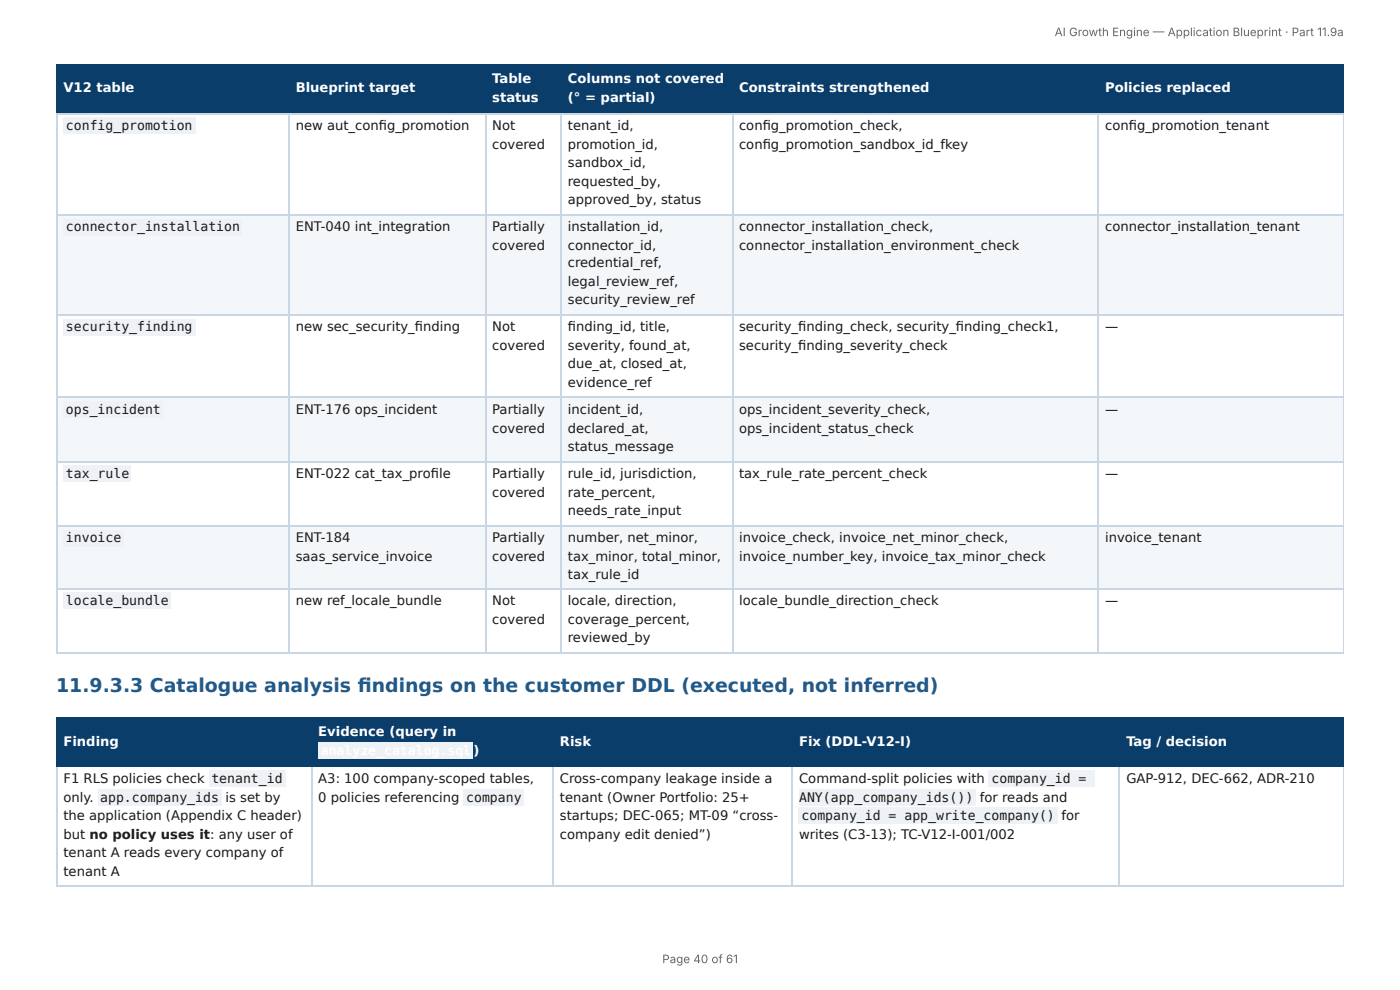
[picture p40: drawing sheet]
<svg xmlns="http://www.w3.org/2000/svg" width="297mm" height="210mm" viewBox="0 0 297 210" stroke-linecap="round" stroke-linejoin="round" font-family="sans-serif">
<defs><g id="words">
<text font-size="4" fill="#1f5a8c" x="11.9" y="146.9">11.9.3.3 Catalogue analysis fi ndings on the customer DDL (executed, not inferred)</text>
<g font-size="2.8" fill="#fff">
<text x="104.6" y="17.7">Table</text>
<text x="120.6" y="17.7">Columns not covered</text>
<text x="13.5" y="19.5">V12 table</text>
<text x="62.8" y="19.5">Blueprint target</text>
<text x="104.6" y="21.6">status</text>
<text x="120.6" y="21.6">(° = partial)</text>
<text x="157" y="19.5">Constraints strengthened</text>
<text x="234.7" y="19.5">Policies replaced</text>
<text x="13.5" y="158.4">Finding</text>
<text x="67.6" y="156.3">Evidence (query in</text>
<text x="100.6" y="160.2">)</text>
<text x="118.9" y="158.4">Risk</text>
<text x="169.7" y="158.4">Fix (DDL-V12-I)</text>
<text x="239.2" y="158.4">Tag / decision</text>
</g>
<g font-size="2.8" fill="#1a1a1a">
<text x="14" y="27.6">config_promotion</text>
<text x="62.8" y="27.6">new aut_confi g_promotion</text>
<text x="104.6" y="27.6">Not</text>
<text x="120.6" y="27.6">tenant_id,</text>
<text x="157" y="27.6">confi g_promotion_check,</text>
<text x="234.7" y="27.6">confi g_promotion_tenant</text>
<text x="104.6" y="31.6">covered</text>
<text x="120.6" y="31.6">promotion_id,</text>
<text x="120.6" y="35.5">sandbox_id,</text>
<text x="157" y="31.6">confi g_promotion_sandbox_id_fkey</text>
<text x="120.6" y="39.4">requested_by,</text>
<text x="120.6" y="43.4">approved_by, status</text>
<text x="14" y="49.1">connector_installation</text>
<text x="62.8" y="49.1">ENT-040 int_integration</text>
<text x="104.6" y="49.1">Partially</text>
<text x="104.6" y="53.1">covered</text>
<text x="120.6" y="49.1">installation_id,</text>
<text x="120.6" y="53.1">connector_id,</text>
<text x="157" y="49.1">connector_installation_check,</text>
<text x="157" y="53.1">connector_installation_environment_check</text>
<text x="234.7" y="49.1">connector_installation_tenant</text>
<text x="120.6" y="56.7">credential_ref,</text>
<text x="120.6" y="60.7">legal_review_ref,</text>
<text x="120.6" y="64.6">security_review_ref</text>
<text x="14" y="70.4">security_finding</text>
<text x="62.8" y="70.4">new sec_security_fi nding</text>
<text x="104.6" y="70.4">Not</text>
<text x="120.6" y="70.4">fi nding_id, title,</text>
<text x="157" y="70.4">security_fi nding_check, security_fi nding_check1,</text>
<text x="234.7" y="70.4">—</text>
<text x="104.6" y="74.3">covered</text>
<text x="120.6" y="74.3">severity, found_at,</text>
<text x="157" y="74.3">security_fi nding_severity_check</text>
<text x="120.6" y="78.2">due_at, closed_at,</text>
<text x="120.6" y="82.2">evidence_ref</text>
<text x="14" y="87.9">ops_incident</text>
<text x="62.8" y="87.9">ENT-176 ops_incident</text>
<text x="104.6" y="87.9">Partially</text>
<text x="120.6" y="87.9">incident_id,</text>
<text x="157" y="87.9">ops_incident_severity_check,</text>
<text x="234.7" y="87.9">—</text>
<text x="104.6" y="91.8">covered</text>
<text x="120.6" y="91.8">declared_at,</text>
<text x="120.6" y="95.8">status_message</text>
<text x="157" y="91.8">ops_incident_status_check</text>
<text x="14" y="101.5">tax_rule</text>
<text x="62.8" y="101.5">ENT-022 cat_tax_profi le</text>
<text x="104.6" y="101.5">Partially</text>
<text x="120.6" y="101.5">rule_id, jurisdiction,</text>
<text x="157" y="101.5">tax_rule_rate_percent_check</text>
<text x="234.7" y="101.5">—</text>
<text x="104.6" y="105.5">covered</text>
<text x="120.6" y="105.5">rate_percent,</text>
<text x="120.6" y="109.4">needs_rate_input</text>
<text x="14" y="115.2">invoice</text>
<text x="62.8" y="115.2">ENT-184</text>
<text x="62.8" y="119.1">saas_service_invoice</text>
<text x="104.6" y="115.2">Partially</text>
<text x="104.6" y="119.1">covered</text>
<text x="120.6" y="115.2">number, net_minor,</text>
<text x="120.6" y="119.1">tax_minor, total_minor,</text>
<text x="157" y="115.2">invoice_check, invoice_net_minor_check,</text>
<text x="157" y="119.1">invoice_number_key, invoice_tax_minor_check</text>
<text x="234.7" y="115.2">invoice_tenant</text>
<text x="120.6" y="123">tax_rule_id</text>
<text x="14" y="128.5">locale_bundle</text>
<text x="62.8" y="128.5">new ref_locale_bundle</text>
<text x="104.6" y="128.5">Not</text>
<text x="120.6" y="128.5">locale, direction,</text>
<text x="157" y="128.5">locale_bundle_direction_check</text>
<text x="234.7" y="128.5">—</text>
<text x="104.6" y="132.5">covered</text>
<text x="120.6" y="132.5">coverage_percent,</text>
<text x="120.6" y="136.4">reviewed_by</text>
<text x="13.5" y="166.3">F1 RLS policies check</text>
<text x="44.9" y="166.3">tenant_id</text>
<text x="67.6" y="166.3">A3: 100 company-scoped tables,</text>
<text x="118.9" y="166.3">Cross-company leakage inside a</text>
<text x="169.7" y="166.3">Command-split policies with</text>
<text x="210.6" y="166.3">company_id =</text>
<text x="239.2" y="166.3">GAP-912, DEC-662, ADR-210</text>
<text x="13.5" y="170.2">only.</text>
<text x="21.3" y="170.2">app.company_ids</text>
<text x="47.9" y="170.2">is set by</text>
<text x="67.6" y="170.2">0 policies referencing</text>
<text x="99" y="170.2">company</text>
<text x="118.9" y="170.2">tenant (Owner Portfolio: 25+</text>
<text x="169.7" y="170.2">ANY(app_company_ids())</text>
<text x="208.1" y="170.2">for reads and</text>
<text x="13.5" y="174.1">the application (Appendix C header)</text>
<text x="13.5" y="178.1">but no policy uses it: any user of</text>
<text x="118.9" y="174.1">startups; DEC-065; MT-09 “cross-</text>
<text x="118.9" y="178.1">company edit denied”)</text>
<text x="169.7" y="178.1">writes (C3-13); TC-V12-I-001/002</text>
<text x="170.2" y="174.1">company_id = app_write_company()</text>
<text x="225.5" y="174.1">for</text>
<text x="13.5" y="182">tenant A reads every company of</text>
<text x="13.5" y="185.9">tenant A</text>
</g>
<g font-size="2.5" fill="#666">
<text x="224" y="7.7">AI Growth Engine — Application Blueprint · Part 11.9a</text>
<text x="140.7" y="204.5">Page 40 of 61</text>
</g>
</g></defs>
<g fill="#0b3d6b">
<path d="M12.2 14h49.2v10h-49.2z"/>
<path d="M61.4 14h41.7v10h-41.7z"/>
<path d="M103.1 14h16v10h-16z"/>
<path d="M119.1 14h36.4v10h-36.4z"/>
<path d="M155.5 14h77.8v10h-77.8z"/>
<path d="M233.3 14h52.1v10h-52.1z"/>
</g>
<g fill="#f4f7fa">
<path d="M12.2 45.5h49.2v21.5h-49.2z"/>
<path d="M61.4 45.5h41.7v21.5h-41.7z"/>
<path d="M103.1 45.5h16v21.5h-16z"/>
<path d="M119.1 45.5h36.4v21.5h-36.4z"/>
<path d="M155.5 45.5h77.8v21.5h-77.8z"/>
<path d="M233.3 45.5h52.1v21.5h-52.1z"/>
<path d="M12.2 84.5h49.2v13.4h-49.2z"/>
<path d="M61.4 84.5h41.7v13.4h-41.7z"/>
<path d="M103.1 84.5h16v13.4h-16z"/>
<path d="M119.1 84.5h36.4v13.4h-36.4z"/>
<path d="M155.5 84.5h77.8v13.4h-77.8z"/>
<path d="M233.3 84.5h52.1v13.4h-52.1z"/>
<path d="M12.2 111.5h49.2v13.6h-49.2z"/>
<path d="M61.4 111.5h41.7v13.6h-41.7z"/>
<path d="M103.1 111.5h16v13.6h-16z"/>
<path d="M119.1 111.5h36.4v13.6h-36.4z"/>
<path d="M155.5 111.5h77.8v13.6h-77.8z"/>
<path d="M233.3 111.5h52.1v13.6h-52.1z"/>
</g>
<path d="M11.9 13.9h273.5M12 13.8v10.4M61.3 13.8v10.4M103.2 13.8v10.4M119.2 13.8v10.4M155.6 13.8v10.4M233.2 13.8v10.4M11.9 24.1h273.5" fill="none" stroke="#0b3d6b" stroke-width=".26"/>
<path d="M285.3 13.8v10.4" fill="none" stroke="#0b3d6b" stroke-width=".21"/>
<g fill="none" stroke="#c9d6e3" stroke-width=".26">
<path d="M11.9 24.1h273.5M12 24.2v114.6M61.3 24.2v114.6M103.2 24.2v114.6M119.2 24.2v114.6M155.6 24.2v114.6M233.2 24.2v114.6M11.9 45.6h273.5M11.9 66.8h273.5M11.9 84.4h273.5M11.9 98h273.5M11.9 111.6h273.5"/>
<path d="M11.9 125h273.5M11.9 138.6h273.5"/>
</g>
<path d="M285.3 24.2v114.6" fill="none" stroke="#c9d6e3" stroke-width=".21"/>
<g fill="#0b3d6b">
<path d="M12.2 152.6h54v10.3h-54z"/>
<path d="M66.2 152.6h51.3v10.3h-51.3z"/>
<path d="M117.5 152.6h50.8v10.3h-50.8z"/>
<path d="M168.3 152.6h69.5v10.3h-69.5z"/>
<path d="M237.8 152.6h47.6v10.3h-47.6z"/>
</g>
<path d="M11.9 152.5h273.5M12 152.4v10.5M66.3 152.4v10.5M117.4 152.4v10.5M168.2 152.4v10.5M237.7 152.4v10.5M11.9 162.7h273.5" fill="none" stroke="#0b3d6b" stroke-width=".26"/>
<path d="M285.3 152.4v10.5" fill="none" stroke="#0b3d6b" stroke-width=".21"/>
<path d="M12 162.9v25.1M66.3 162.9v25.1M117.4 162.9v25.1M168.2 162.9v25.1M237.7 162.9v25.1M11.9 188.2h273.5" fill="none" stroke="#c9d6e3" stroke-width=".26"/>
<path d="M285.3 162.9v25.1" fill="none" stroke="#c9d6e3" stroke-width=".21"/>
<g fill="#eef2f6">
<path d="M13.5 25h28v3.4h-28z"/>
<path d="M13.5 46.5h38v3.4h-38z"/>
<path d="M13.5 67.7h28v3.4h-28z"/>
<path d="M13.5 85.3h21.2v3.4h-21.2z"/>
<path d="M13.5 98.9h14.4v3.4h-14.4z"/>
<path d="M13.5 112.6h12.8v3.4h-12.8z"/>
<path d="M13.5 125.9h22.8v3.4h-22.8z"/>
<path d="M67.7 157.6h32.8v3.4h-32.8z"/>
<path d="M44.4 163.7h16.2v3.4h-16.2z"/>
<path d="M20.8 167.6h26.2v3.4h-26.2z"/>
<path d="M98.4 167.6h12.8v3.4h-12.8z"/>
<path d="M210 163.7h22.6v3.4h-22.6z"/>
<path d="M169.7 167.6h37.4v3.4h-37.4z"/>
<path d="M169.7 171.5h55v3.4h-55z"/>
</g>
<use href="#words"/>
</svg>
